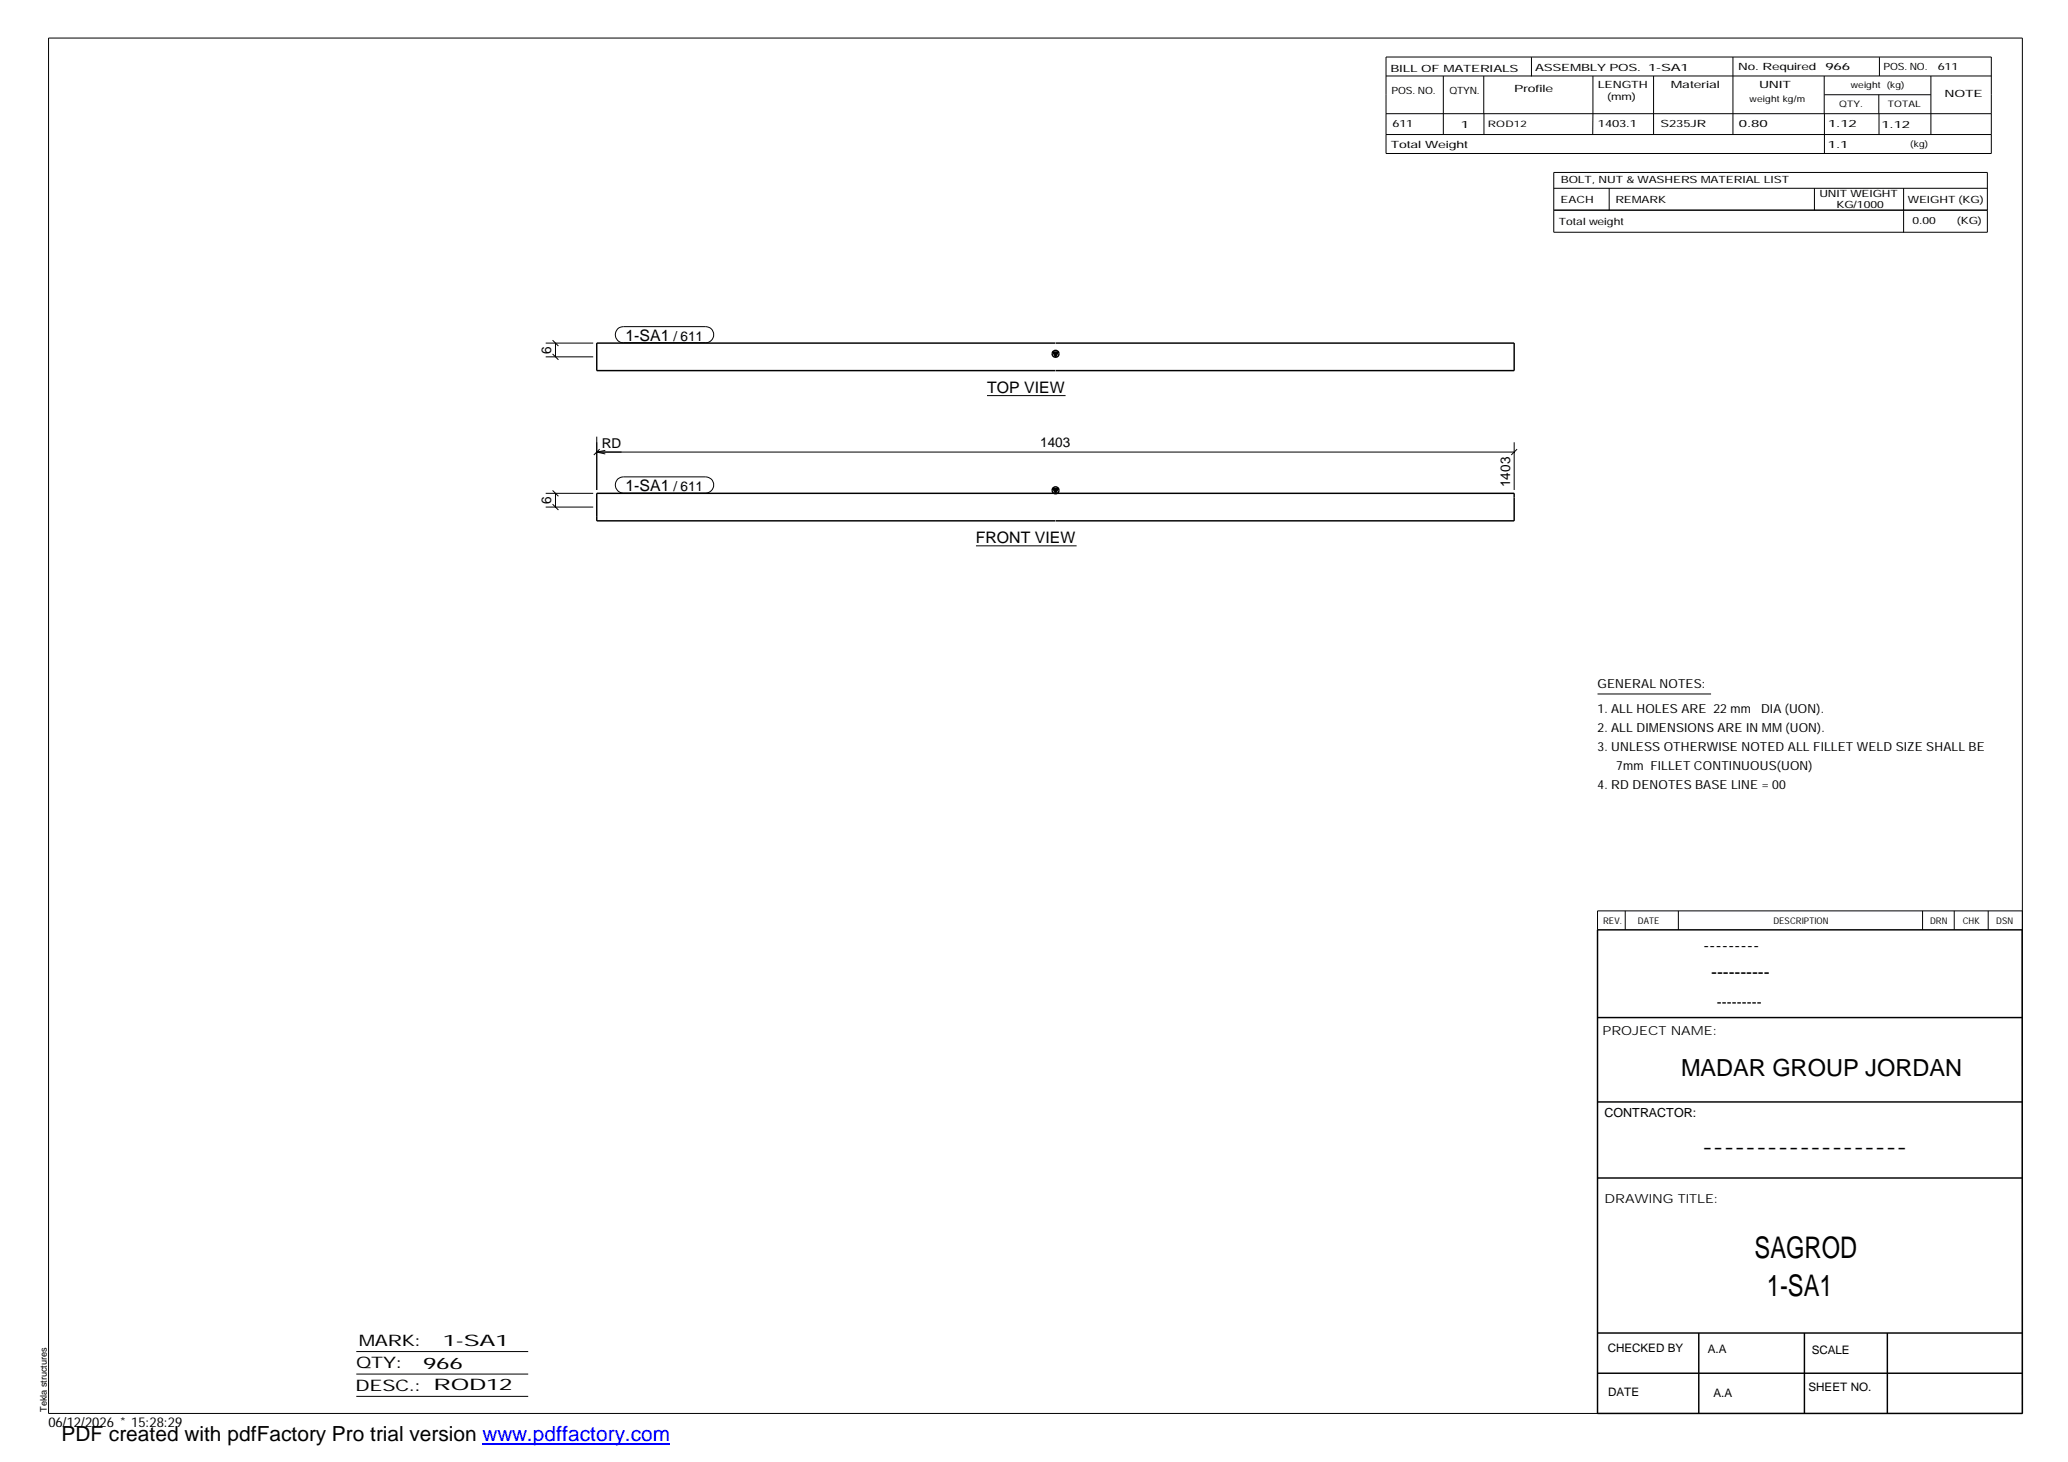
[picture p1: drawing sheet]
<svg xmlns="http://www.w3.org/2000/svg" width="420mm" height="297mm" viewBox="0 0 420 297" stroke-linecap="round" stroke-linejoin="round" font-family="sans-serif">
<defs><g id="words">
<g font-size="6.1">
<text x="356.5" y="255.5">SAGROD</text>
<text x="359" y="263.3">1-SA1</text>
</g>
<text font-size="4.8" x="341.5" y="218.6">MADAR GROUP JORDAN</text>
<text font-size="4.2" x="12.5" y="292.7">PDF created with pdfFactory Pro trial version www.pdffactory.com</text>
<g font-size="3.6">
<text x="346.1" y="193.2">---------</text>
<text x="347.7" y="198.6">----------</text>
<text x="345.8" y="234.2">-------------------</text>
</g>
<g font-size="3.2">
<text x="127.1" y="69.2">1-SA1</text>
<text x="200.5" y="79.8">TOP VIEW</text>
<text x="127.1" y="99.8">1-SA1</text>
<text x="198.3" y="110.4">FRONT VIEW</text>
<text x="72.9" y="273.5">MARK:</text>
<text x="90" y="273.5">1-SA1</text>
<text x="72.4" y="278">QTY:</text>
<text x="86" y="278.1">966</text>
<text x="72.2" y="282.6">DESC.:</text>
<text x="88.1" y="282.4">ROD12</text>
</g>
<text font-size="3" x="348.8" y="204.5">---------</text>
<g font-size="2.8">
<text x="112" y="71.9" transform="rotate(-90 112 71.9)">6</text>
<text x="136.9" y="69.2">/ 611</text>
<text x="122.3" y="91">RD</text>
<text x="211.3" y="90.9">1403</text>
<text x="136.9" y="99.8">/ 611</text>
<text x="306.8" y="99" transform="rotate(-90 306.8 99)">1403</text>
<text x="112" y="102.4" transform="rotate(-90 112 102.4)">6</text>
<text x="9.8" y="290">06/12/2026 * 15:28:29</text>
</g>
<g font-size="2.5">
<text x="324.6" y="139.9">GENERAL NOTES:</text>
<text x="324.6" y="148.7">2. ALL DIMENSIONS ARE IN MM (UON).</text>
<text x="324.6" y="144.9">1. ALL HOLES ARE 22 mm</text>
<text x="357.8" y="144.9">DIA (UON).</text>
<text x="324.6" y="152.5">3. UNLESS OTHERWISE NOTED ALL FILLET WELD SIZE SHALL BE</text>
<text x="324.6" y="160.2">4. RD DENOTES BASE LINE = 00</text>
<text x="328.4" y="156.4">7mm FILLET CONTINUOUS(UON)</text>
<text x="325.6" y="210.3">PROJECT NAME:</text>
<text x="326" y="226.9">CONTRACTOR:</text>
<text x="326" y="244.4">DRAWING TITLE:</text>
</g>
<g font-size="2.4">
<text x="326.7" y="274.7">CHECKED BY</text>
<text x="347" y="275">A.A</text>
<text x="368.1" y="275.1">SCALE</text>
<text x="326.7" y="283.6">DATE</text>
<text x="348.1" y="283.9">A.A</text>
<text x="367.5" y="282.6">SHEET NO.</text>
</g>
<g font-size="2">
<text x="282.5" y="14.6">BILL OF MATERIALS</text>
<text x="311.9" y="14.4">ASSEMBLY POS.</text>
<text x="324.6" y="17.9">LENGTH</text>
<text x="334.9" y="14.4">1-SA1</text>
<text x="339.5" y="17.9">Material</text>
<text x="353.1" y="14.2">No. Required</text>
<text x="357.4" y="17.9">UNIT</text>
<text x="370.9" y="14.2">966</text>
<text x="382.7" y="14.2">POS. NO.</text>
<text x="393.7" y="14.3">611</text>
<text x="282.7" y="19.1">POS. NO.</text>
<text x="294.5" y="19">QTYN.</text>
<text x="307.6" y="18.7">Profile</text>
<text x="326.5" y="20.4">(mm)</text>
<text x="395.1" y="19.6">NOTE</text>
<text x="282.9" y="25.8">611</text>
<text x="296.8" y="26">1</text>
<text x="324.7" y="25.9">1403.1</text>
<text x="337.4" y="25.9">S235JR</text>
<text x="353.3" y="25.9">0.80</text>
<text x="371.4" y="25.9">1.12</text>
<text x="382.3" y="25.9">1.12</text>
<text x="282.6" y="30.1">Total Weight</text>
<text x="371.4" y="30">1.1</text>
<text x="317.1" y="41.3">EACH</text>
<text x="317.1" y="37.2">BOLT, NUT &amp; WASHERS MATERIAL LIST</text>
<text x="328.2" y="41.3">REMARK</text>
<text x="369.7" y="40.1">UNIT WEIGHT</text>
<text x="387.6" y="41.2">WEIGHT (KG)</text>
<text x="316.7" y="45.7">Total weight</text>
<text x="373.1" y="42.2">KG/1000</text>
<text x="388.6" y="45.6">0.00</text>
<text x="397.6" y="45.5">(KG)</text>
</g>
<g font-size="1.9">
<text x="325.7" y="187.8">REV.</text>
<text x="332.8" y="187.6">DATE</text>
<text x="360.3" y="187.7">DESCRIPTION</text>
<text x="392.1" y="187.6">DRN</text>
<text x="398.8" y="187.6">CHK</text>
<text x="405.6" y="187.7">DSN</text>
<text x="9.5" y="286.8" transform="rotate(-90 9.5 286.8)">Tekla structures</text>
</g>
<g font-size="1.8">
<text x="376" y="17.9">weight (kg)</text>
<text x="355.5" y="20.7">weight kg/m</text>
<text x="373.6" y="21.7">QTY.</text>
<text x="383.5" y="21.8">TOTAL</text>
<text x="302.3" y="25.9">ROD12</text>
<text x="388.1" y="29.8">(kg)</text>
</g>
</g></defs>
<g fill="none" stroke="#000" stroke-width=".3">
<path d="M213.9 71.5h1.1l-.5 1zM214.4 69.7h-93.2v5.6h93.2M214.5 69.7h93.1v5.6h-93.1M213.9 99.3h1.1l-.5 .9zM214.4 100.2h-93.2v5.6h93.2M214.5 100.2h93.1v5.6h-93.1M324.6 188.9h86.2l.1 98.3h-86.3zM324.6 206.7h86.3M324.6 239.3h86.3M324.6 223.9h86.3M324.6 270.8h86.3M324.6 279h86.3"/>
<path d="M345.1 270.8v16.4M366.6 270.8v16.4M383.5 270.8v16.4"/>
<circle cx="214.5" cy="71.9" r=".71"/>
<circle cx="214.4" cy="99.6" r=".7"/>
</g>
<path d="M213.9 71.5h1.1l-.5 1zM213.9 99.3h1.1l-.5 .9z" fill="#000"/>
<g fill="none" stroke="#000" stroke-width=".2">
<path d="M9.9 7.7h401v279.5h-401zM281.6 11.6h123v19.6h-123zM281.6 15.4h123M293.2 15.4v11.9M301.5 15.4v7.7M311.1 11.6v3.9M323.6 15.4v11.9M336 15.4v11.9M352.1 11.6v15.7M370.6 15.4v7.7M370.7 19.2h21.6M381.7 19.2v3.9"/>
<path d="M381.8 11.6v3.8M392.3 15.4v11.9M281.6 23.1h123M281.6 27.3h123M301.5 23.1v4.2M315.7 35h88.1v12.2h-88.1zM315.7 38.3h88.1M326.9 38.3v4.4M368.6 38.3v4.4M370.7 23.1v8.1M381.8 23.1v4.2M386.8 38.3v8.9"/>
<path d="M315.7 42.7h88.1M110.9 72.5h9.6M110.9 69.7h9.6M112.3 71.9l1.2 1.2M112.3 69.1l1.2 1.2M112.9 69.7v2.8M125.5 66.8l.5-.3 .7-.1h16.7a1.63 1.63 0 0 1 1.6 1.6 1.63 1.63 0 0 1-1.6 1.6h-16.7a1.64 1.64 0 0 1-1.6-1 1.64 1.64 0 0 1 .4-1.8zM112.3 99.6l1.2 1.2M121.2 91.8h186.4M121.2 88.7v10.9M121.2 91.8l1.8 .4M121.8 91.3l-1.2 1.1"/>
<path d="M123 91.5l-1.8 .3M125.5 97.4l.5-.4 .7-.1h16.7a1.65 1.65 0 0 1 1.6 1.6 1.65 1.65 0 0 1-1.6 1.7h-16.7a1.67 1.67 0 0 1-1.6-1 1.67 1.67 0 0 1 .4-1.8zM200.5 80.4h16M307.6 89.9v9.7M308.2 91.3l-1.2 1.1M110.9 103h9.6M110.9 100.2h9.6M112.3 102.4l1.2 1.2M112.9 100.2v2.8M198.3 110.9h20.4M324.6 141h23M330.2 185.1v3.8"/>
<path d="M341 185.1v3.8M390.6 185.1v3.8M397 185.1v3.8M403.9 185.1v3.8M410.9 185.1h-86.3v3.8M72.4 274.6h34.9M72.4 279.2h34.9M72.4 283.7h34.9"/>
</g>
<path d="M98 293.3h38.2" fill="none" stroke="#00f" stroke-width=".3"/>
<use href="#words"/>
</svg>
